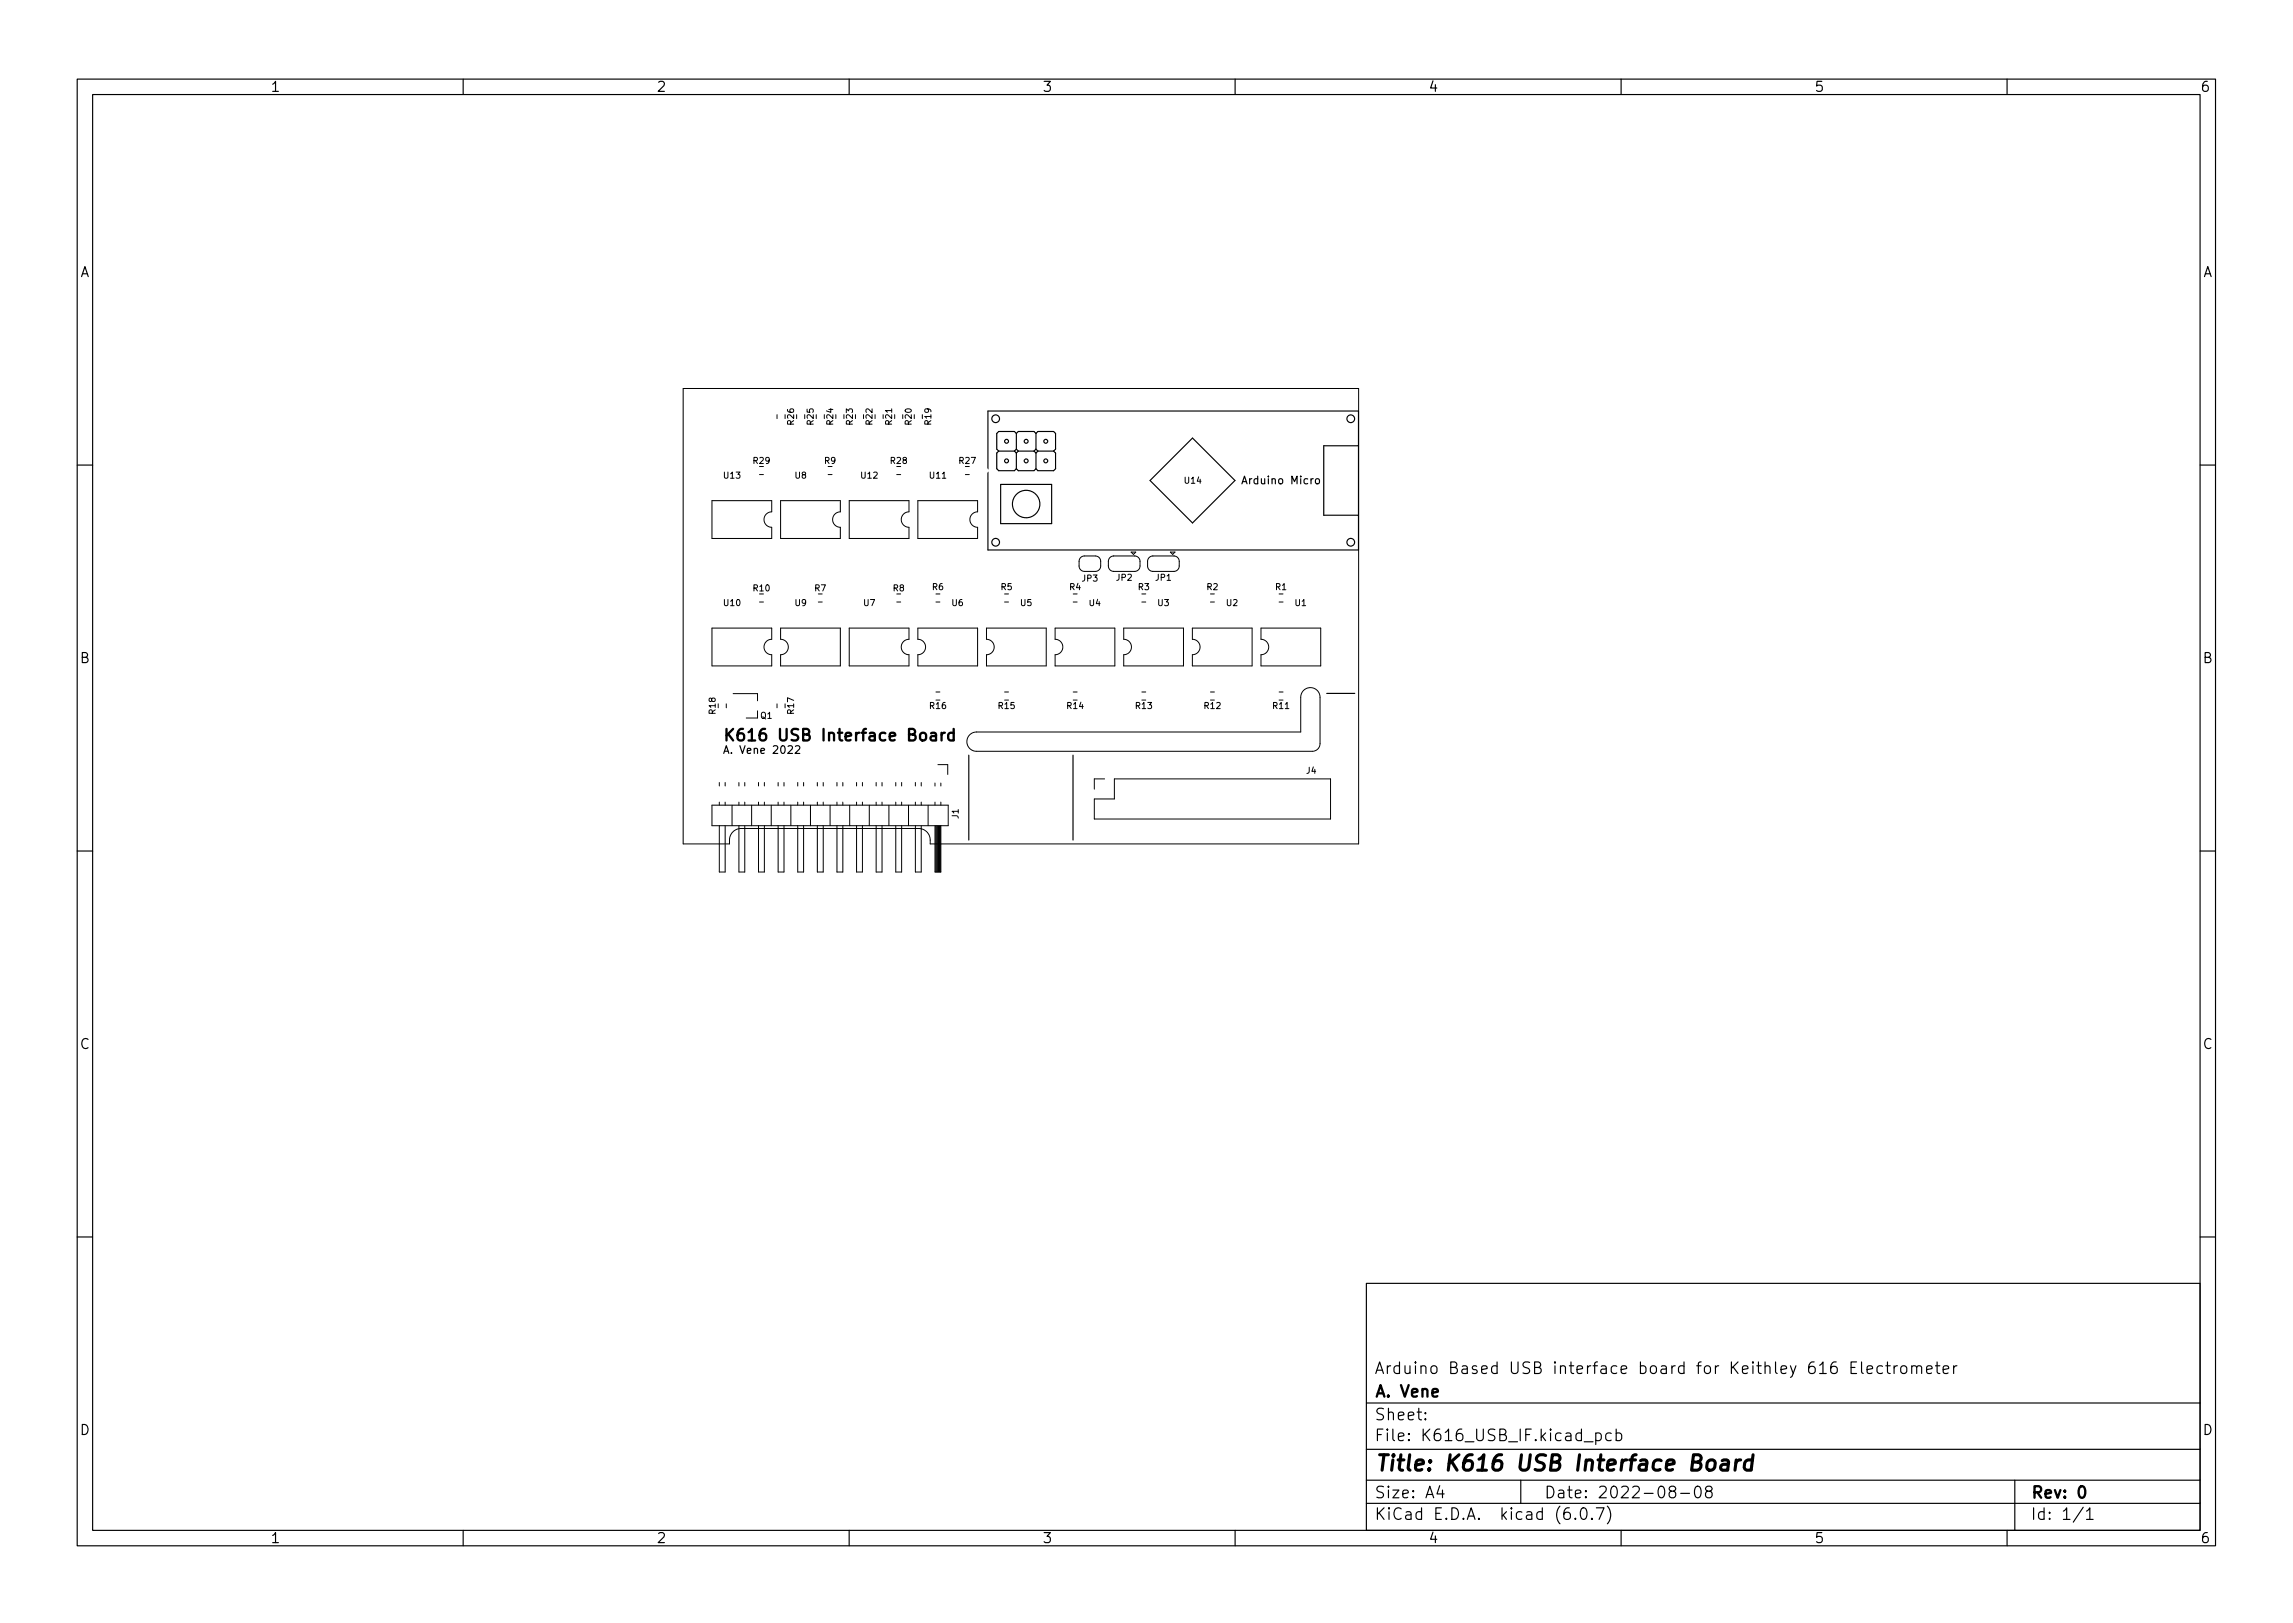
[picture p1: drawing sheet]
<svg xmlns="http://www.w3.org/2000/svg" width="297mm" height="210mm" viewBox="0 0 297 210" stroke-linecap="round" stroke-linejoin="round" font-family="sans-serif">
<defs><g id="words">
<text font-size="2.8" x="178" y="190.6">Title: K616 USB Interface Board</text>
<g font-size="2.1">
<text x="93.6" y="96">K616 USB Interface Board</text>
<text x="178" y="178">Arduino Based USB interface board for Keithley 616 Electrometer</text>
<text x="178" y="184">Sheet:</text>
<text x="178" y="181">A. Vene</text>
<text x="178" y="186.7">File: K616_USB_IF.kicad_pcb</text>
<text x="178" y="196.9">KiCad E.D.A. kicad (6.0.7)</text>
<text x="178" y="194.1">Size: A4</text>
<text x="200" y="194.1">Date: 2022-08-08</text>
<text x="263" y="194.1">Rev: 0</text>
<text x="263" y="196.9">Id: 1/1</text>
</g>
<g font-size="1.8">
<text x="35" y="11.9">1</text>
<text x="85" y="11.9">2</text>
<text x="135" y="11.9">3</text>
<text x="185" y="11.9">4</text>
<text x="235" y="11.9">5</text>
<text x="285" y="11.9">6</text>
<text x="10.3" y="35.9">A</text>
<text x="285.3" y="35.9">A</text>
<text x="10.3" y="85.9">B</text>
<text x="285.3" y="85.9">B</text>
<text x="10.3" y="135.9">C</text>
<text x="285.3" y="135.9">C</text>
<text x="10.3" y="185.9">D</text>
<text x="285.3" y="185.9">D</text>
<text x="35" y="199.9">1</text>
<text x="85" y="199.9">2</text>
<text x="135" y="199.9">3</text>
<text x="185" y="199.9">4</text>
<text x="235" y="199.9">5</text>
<text x="285" y="199.9">6</text>
</g>
<g font-size="1.4">
<text x="161.2" y="62.7">Arduino Micro</text>
<text x="93.6" y="97.7">A. Vene 2022</text>
</g>
<g font-size="1.1">
<text x="102.8" y="55" transform="rotate(-90 102.8 55)">R26</text>
<text x="105.4" y="55" transform="rotate(-90 105.4 55)">R25</text>
<text x="107.9" y="55" transform="rotate(-90 107.9 55)">R24</text>
<text x="110.5" y="55" transform="rotate(-90 110.5 55)">R23</text>
<text x="113" y="55" transform="rotate(-90 113 55)">R22</text>
<text x="115.5" y="55" transform="rotate(-90 115.5 55)">R21</text>
<text x="118.1" y="55" transform="rotate(-90 118.1 55)">R20</text>
<text x="120.6" y="55" transform="rotate(-90 120.6 55)">R19</text>
<text x="93.8" y="62">U13</text>
<text x="97.6" y="60.1">R29</text>
<text x="103" y="62">U8</text>
<text x="106.8" y="60.1">R9</text>
<text x="111.6" y="62">U12</text>
<text x="115.4" y="60.1">R28</text>
<text x="120.5" y="62">U11</text>
<text x="124.3" y="60.1">R27</text>
<text x="153.5" y="62.6">U14</text>
<text x="97.6" y="76.6">R10</text>
<text x="105.5" y="76.6">R7</text>
<text x="115.7" y="76.6">R8</text>
<text x="120.8" y="76.4">R6</text>
<text x="129.7" y="76.4">R5</text>
<text x="138.6" y="76.4">R4</text>
<text x="140.2" y="75.3">JP3</text>
<text x="144.6" y="75.2">JP2</text>
<text x="147.5" y="76.4">R3</text>
<text x="149.7" y="75.2">JP1</text>
<text x="156.3" y="76.4">R2</text>
<text x="165.2" y="76.4">R1</text>
<text x="93.8" y="78.5">U10</text>
<text x="103" y="78.5">U9</text>
<text x="111.9" y="78.5">U7</text>
<text x="123.3" y="78.5">U6</text>
<text x="132.2" y="78.5">U5</text>
<text x="141.1" y="78.5">U4</text>
<text x="150" y="78.5">U3</text>
<text x="158.9" y="78.5">U2</text>
<text x="167.8" y="78.5">U1</text>
<text x="92.7" y="92.5" transform="rotate(-90 92.7 92.5)">R18</text>
<text x="98.5" y="93.1">Q1</text>
<text x="102.8" y="92.5" transform="rotate(-90 102.8 92.5)">R17</text>
<text x="120.5" y="91.8">R16</text>
<text x="129.4" y="91.8">R15</text>
<text x="138.3" y="91.8">R14</text>
<text x="147.1" y="91.8">R13</text>
<text x="156" y="91.8">R12</text>
<text x="164.9" y="91.8">R11</text>
<text x="169.2" y="100.2">J4</text>
<text x="124.2" y="106" transform="rotate(-90 124.2 106)">J1</text>
</g>
</g></defs>
<g fill="none" stroke="#000" stroke-width=".15">
<path d="M10 10.2h277v190.1h-277zM12 12.2h273v186.1h-273zM60 10.2v2M110 10.2v2M160 10.2v2M210 10.2v2M260 10.2v2M128 53.2h48v18h-48zM129.4 58.4l-.3 .3v2l.3 .3h2l.3-.3M129.4 58.4h2M131.4 58.4l.3 .3M131.7 58.2l-.3 .2"/>
<path d="M131.7 56.2l.2-.3h2l.3 .3M131.7 56.2l-.3-.3h-2l-.3 .3v2l.3 .2M131.7 58.2l.2 .2M131.7 56.2v2M131.7 58.7v2M131.9 58.4h2M131.9 58.4l-.2 .3M133.9 58.4l.3 .3M134.2 56.2l.3-.3h2l.2 .3v2l-.2 .2M134.2 58.2l.3 .2M134.2 58.2l-.3 .2M134.2 56.2v2"/>
<path d="M134.2 58.7v2M134.5 58.4h2M134.5 58.4l-.3 .3M136.5 58.4l.2 .3v2l-.2 .3h-2l-.3-.3M176 57.7h-4.5v9h4.5M10 60.2h2M129.6 62.8h6.6v5h-6.6zM131.7 60.7l.2 .3h2l.3-.3M149 62.2l5.5-5.5 5.5 5.5-5.5 5.5zM285 60.2h2M102.1 96.7l.4-.1 .1 .1 .1 .2-.7 .7h.7M103 96.7l.4-.1 .2 .1v.2l-.6 .7h.6"/>
<path d="M125.5 97.8v11M139 97.8v11M171.9 89.8h3.6M10 110.2h2M285 110.2h2M10 160.2h2M177 166.3h108v32h-108zM239.8 177.1h.5M240.5 176.4h-.7v1.5h.7M241.1 176.4v1.3l.3 .2M241.9 177.4l.7-.1-.1-.3-.4-.1-.2 .2v.8h.2h.4M243.9 177l-.5-.1-.3 .3v.4l.2 .3h.1h.5"/>
<path d="M244.3 176.9h.6M244.5 176.4v1.3l.1 .2h.3M245.4 176.9v1M245.8 176.9a.38 .38 0 0 0-.4 .3M246.4 177a.41 .41 0 0 1 .6 .2v.4a.41 .41 0 0 1-.4 .3 .41 .41 0 0 1-.4-.3v-.4zM247.6 177.1a.37 .37 0 0 1 .7 0v.8M247.6 176.9v1M248.3 177.1l.2-.2 .4 .1v.9M249.6 177.4l.7-.1-.1-.3-.4-.1-.2 .2v.8h.2h.4M250.7 176.9h.6M250.9 176.4v1.3l.1 .2h.3M251.7 177.4l.7-.1v-.3l-.5-.1-.2 .2 .1 .8h.1h.5"/>
<path d="M253.1 176.9v1M253.5 176.9a.38 .38 0 0 0-.4 .3M285 160.2h2M60 198.3v2M110 198.3v2M160 198.3v2M177 194.8h108M177 191.8h108M177 187.8h108M177 181.8h108M184.6 183.8l.1 .1h-.1v-.1v.1M184.6 183l.1 .1h-.1v-.1v.1"/>
<path d="M186.5 192.5l-.4 1h1M186.9 193v1M197 191.8v3M204.1 196.7v.1h-.1l.1-.1v.1M204.9 195.4a.36 .36 0 0 1 .6 .2 .77 .77 0 0 1-.4 1.2 1 1 0 0 1-.2-1.4zM206.2 196.7l.1 .1h-.1h-.1l.1-.1v.1M206.7 185.7l.4-.1 .3 .3v.4l-.1 .3h-.2h-.4M206.7 185.6v1.5M206.8 195.3h1l-.7 1.5M208.2 195.1a1.72 1.72 0 0 1 0 2.3M208.7 185.7l-.4-.1-.3 .3v.4l.1 .3h.2h.4M209.4 185.7l.4-.1 .3 .3v.4l-.2 .3h-.1h-.4"/>
<path d="M209.4 185.1v1.5M210 198.3v2M216.5 193.2l-.1-.1a.31 .31 0 0 1-.2-.3 .31 .31 0 0 1 .3-.3h.3l.3 .3-.2 .3-.5 .1-.2 .3 .1 .4 .2 .1h.3l.3-.3v-.2l-.3-.3M217.7 193.5h1.2M219.6 192.7a.36 .36 0 0 1 .4-.2 .36 .36 0 0 1 .3 .3 .77 .77 0 0 1-.4 1.2 .91 .91 0 0 1-.3-1.3zM221.2 193.2l-.1-.1a.31 .31 0 0 1-.2-.3 .31 .31 0 0 1 .3-.3l.4 .1a.31 .31 0 0 1 .2 .3 .31 .31 0 0 1-.3 .3h-.3l-.3 .3 .1 .4 .2 .1h.3l.3-.3-.1-.4-.2-.1M260 198.3v2M261 191.8v6.5M269.9 195.3l-1.3 1.9M270.3 195.8l.4-.5v1.5M270.3 196.8h.8"/>
<circle cx="129" cy="54.2" r=".5"/>
<circle cx="130.4" cy="57.2" r=".25"/>
<circle cx="130.4" cy="59.7" r=".25"/>
<circle cx="132.9" cy="57.2" r=".25"/>
<circle cx="132.9" cy="59.7" r=".25"/>
<circle cx="135.5" cy="59.7" r=".25"/>
<circle cx="135.5" cy="57.2" r=".25"/>
<circle cx="175" cy="54.2" r=".5"/>
<circle cx="129" cy="70.2" r=".5"/>
<circle cx="132.9" cy="65.3" r="1.78"/>
<circle cx="175" cy="70.2" r=".5"/>
</g>
<path d="M120.6 95l.2-.1 .4 .1 .1 .9M121.3 95.3l-.5 .1a.29 .29 0 0 0-.3 .2 .29 .29 0 0 0 .3 .3h.5M122 94.9v1M122.4 94.9a.38 .38 0 0 0-.4 .3M123.5 95l-.4-.1-.3 .3v.4l.2 .3h.1h.4M123.5 94.4v1.5M269.5 192.6a.36 .36 0 0 1 .6 .2 .77 .77 0 0 1-.5 1.2 .99 .99 0 0 1-.1-1.4z" fill="none" stroke="#000" stroke-width=".3"/>
<path d="M221.3 189.3a.52 .52 0 0 1 .5-.2 .52 .52 0 0 1 .4 .4l-.1 .6a.55 .55 0 0 1-.5 .4 .55 .55 0 0 1-.5-.4l.1-.6zM223.1 189.2l.2-.1 .6 .1v.2l-.1 1.1M223.9 189.6l-.2 .1h-.5a.4 .4 0 0 0-.3 .3 .4 .4 0 0 0 .2 .5h.5l.2-.1M224.9 189.1l-.1 1.4M225.5 189.1a.59 .59 0 0 0-.6 .4M227 189.2a.66 .66 0 0 0-1 .3l-.1 .6 .2 .3 .2 .1 .6-.1M227.1 188.5l-.3 2" fill="none" stroke="#000" stroke-width=".4"/>
<g fill="none" stroke="#000" stroke-width=".13">
<path d="M88.5 50.3h87.5v59h-55.5v-.5a1.5 1.5 0 0 0-1.5-1.5h-23a1.5 1.5 0 0 0-1.5 1.5v.5h-6zM100.7 53.7v.5M92.2 64.9h7.8v1.4a1 1 0 0 0-1 1 1 1 0 0 0 1 1v1.5h-7.8zM98.4 78h.5M98.4 61.5h.5M101.1 64.9h7.8v1.4a1 1 0 0 0-1 1 1 1 0 0 0 1 1v1.5h-7.8zM106 78h.5M107.3 61.5h.5M110 64.9h7.8v1.4a1 1 0 0 0-1 1 1 1 0 0 0 1 1v1.5h-7.8zM116.2 78h.5M116.2 61.5h.5M118.9 64.9h7.7v1.4a1 1 0 0 0-1 1 1 1 0 0 0 1 1v1.5h-7.7z"/>
<path d="M121.2 78h.6M121.2 76.9h.6M125.1 61.5h.5M130.1 78h.5M130.1 76.9h.5M139 78h.5M139 76.9h.5M140 72.2l.4-.2h1.5a.7 .7 0 0 1 .7 .7v.6a.7 .7 0 0 1-.7 .7h-1.4a.7 .7 0 0 1-.7-.7v-.7zM144.2 74h2.8M144.2 72h2.8M144.3 72a.7 .7 0 0 0-.7 .7v.6a.7 .7 0 0 0 .7 .7M146.5 71.5h.6l-.3 .3z"/>
<path d="M147 72a.7 .7 0 0 1 .7 .7v.6a.7 .7 0 0 1-.7 .7M147.9 78h.5M147.9 76.9h.5M149.3 74h2.8M149.3 72h2.8M149.4 72a.7 .7 0 0 0-.7 .7v.6a.7 .7 0 0 0 .7 .7M151.6 71.5h.6l-.3 .3zM152.1 72a.7 .7 0 0 1 .7 .7v.6a.7 .7 0 0 1-.7 .7M156.8 78h.5M156.8 76.9h.5M165.7 78h.5M165.7 76.9h.5"/>
<path d="M92.2 81.4h7.8v1.4a1 1 0 0 0-1 1 1 1 0 0 0 1 1v1.5h-7.8zM94.1 91.2v.5M95 89.9h3.1v.9M98.1 92.1v.9h-1.4M100.7 91.2v.5M101.1 81.4h7.8v4.9h-7.8v-1.5a1 1 0 0 0 1-1 1 1 0 0 0-1-1zM110 81.4h7.8v1.4a1 1 0 0 0-1 1 1 1 0 0 0 1 1v1.5h-7.8zM118.9 81.4h7.7v4.9h-7.7v-1.5a1 1 0 0 0 1-1 1 1 0 0 0-1-1zM121.2 89.6h.6M121.5 99.1h1.3v1.2M125.6 95.2l.4-.3 .5-.1h42v-4.5a1.25 1.25 0 0 1 1.2-1.2 1.25 1.25 0 0 1 1.3 1.2v6a1 1 0 0 1-1 1h-43.5a1.25 1.25 0 0 1-1.2-.7 1.25 1.25 0 0 1 .3-1.4zM127.8 81.4h7.7v4.9h-7.7v-1.5a1 1 0 0 0 1-1 1 1 0 0 0-1-1z"/>
<path d="M130.1 89.6h.5M136.7 81.4h7.7v4.9h-7.7v-1.5a1 1 0 0 0 1-1 1 1 0 0 0-1-1zM139 89.6h.5M145.6 81.4h7.7v4.9h-7.7v-1.5a1 1 0 0 0 1-1 1 1 0 0 0-1-1zM147.9 89.6h.5M154.5 81.4h7.7v4.9h-7.7v-1.5a1 1 0 0 0 1-1 1 1 0 0 0-1-1zM156.8 89.6h.5M163.3 81.4h7.8v4.9h-7.8v-1.5a1 1 0 0 0 1-1 1 1 0 0 0-1-1zM165.7 89.6h.5M92.2 104.3h30.6v2.7h-30.6zM93.2 107v6h.7v-6M93.2 101.4v.4"/>
<path d="M93.2 103.9v.4M93.9 101.4v.4M93.9 103.9v.4M94.8 104.3v2.7M95.7 107v6h.8v-6M95.7 101.4v.4M95.7 103.9v.4M96.5 101.4v.4M96.5 103.9v.4M97.4 104.3v2.7M98.3 107v6h.7v-6M98.3 101.4v.4"/>
<path d="M98.3 103.9v.4M99 101.4v.4M99 103.9v.4M99.9 104.3v2.7M100.8 107v6h.8v-6M100.8 101.4v.4M100.8 103.9v.4M101.6 101.4v.4M101.6 103.9v.4M102.4 104.3v2.7M103.3 107v6h.8v-6M103.3 101.4v.4"/>
<path d="M103.3 103.9v.4M104.1 101.4v.4M104.1 103.9v.4M105 104.3v2.7M105.9 107v6h.7v-6M105.9 101.4v.4M105.9 103.9v.4M106.6 101.4v.4M106.6 103.9v.4M107.5 104.3v2.7M108.4 107v6h.8v-6M108.4 101.4v.4"/>
<path d="M108.4 103.9v.4M109.2 101.4v.4M109.2 103.9v.4M110.1 104.3v2.7M111 107v6h.7v-6M111 101.4v.4M111 103.9v.4M111.7 101.4v.4M111.7 103.9v.4M112.6 104.3v2.7M113.5 107v6h.8v-6M113.5 101.4v.4"/>
<path d="M113.5 103.9v.4M114.3 101.4v.4M114.3 103.9v.4M115.1 104.3v2.7M116 107v6h.8v-6M116 101.4v.4M116 103.9v.4M116.8 101.4v.4M116.8 103.9v.4M117.7 104.3v2.7M118.6 107v6h.7v-6M118.6 101.4v.4"/>
<path d="M118.6 103.9v.4M119.3 101.4v.4M119.3 103.9v.4M120.2 104.3v2.7M121.1 107v6h.8v-6M121.1 101.4v.4M121.1 103.9v.4M121.2 107v6M121.3 107v6M121.5 107v6M121.6 107v6M121.7 107v6"/>
<path d="M121.8 107v6M121.9 101.4v.4M121.9 103.9v.4M141.8 103.5h2.6v-2.6h28v5.2h-30.6zM143.1 100.9h-1.3v1.3"/>
</g>
<g fill="#fff" stroke="#fff" stroke-width=".13">
<circle cx="115.1" cy="89.5" r=".2"/>
<circle cx="127.2" cy="80" r=".2"/>
<circle cx="174.2" cy="52.1" r=".2"/>
<circle cx="136.1" cy="80" r=".2"/>
<circle cx="100.5" cy="63.5" r=".2"/>
<circle cx="153.9" cy="73" r=".2"/>
<circle cx="153.9" cy="80" r=".2"/>
<circle cx="118.3" cy="63.5" r=".2"/>
<circle cx="142.5" cy="77.5" r=".2"/>
<circle cx="144.4" cy="66" r=".2"/>
<circle cx="127.2" cy="63.5" r=".2"/>
<circle cx="129.8" cy="73" r=".2"/>
<circle cx="172.3" cy="80" r=".2"/>
<circle cx="90.4" cy="52.1" r=".2"/>
<circle cx="145" cy="80" r=".2"/>
<circle cx="100.5" cy="80" r=".2"/>
<circle cx="113.9" cy="81.9" r=".2"/>
<circle cx="162.8" cy="80" r=".2"/>
<circle cx="137.4" cy="73" r=".2"/>
<circle cx="93.6" cy="85.1" r=".2"/>
<circle cx="136.1" cy="87.6" r=".2"/>
<circle cx="167.2" cy="85.7" r=".2"/>
<circle cx="145" cy="93.3" r=".2"/>
<circle cx="145" cy="87.6" r=".2"/>
<circle cx="100.5" cy="87.6" r=".2"/>
<circle cx="118.3" cy="71.1" r=".2"/>
<circle cx="100.5" cy="71.1" r=".2"/>
<circle cx="106.3" cy="90.2" r=".2"/>
<circle cx="162.8" cy="87.6" r=".2"/>
<circle cx="127.2" cy="87.6" r=".2"/>
<circle cx="118.3" cy="87.6" r=".2"/>
<circle cx="92.9" cy="94" r=".2"/>
<circle cx="153.9" cy="87.6" r=".2"/>
<circle cx="114.5" cy="57.1" r=".2"/>
<circle cx="113.2" cy="57.1" r=".2"/>
<circle cx="112" cy="57.1" r=".2"/>
<circle cx="110.7" cy="57.1" r=".2"/>
<circle cx="109.4" cy="57.1" r=".2"/>
<circle cx="108.2" cy="57.1" r=".2"/>
<circle cx="106.9" cy="57.1" r=".2"/>
<circle cx="105.6" cy="57.1" r=".2"/>
<circle cx="155.2" cy="77.5" r=".2"/>
<circle cx="164" cy="77.5" r=".2"/>
<circle cx="113.9" cy="77.5" r=".2"/>
<circle cx="146.3" cy="77.5" r=".2"/>
<circle cx="171.7" cy="77.5" r=".2"/>
<circle cx="119.6" cy="77.5" r=".2"/>
<circle cx="128.5" cy="77.5" r=".2"/>
<circle cx="137.4" cy="77.5" r=".2"/>
<circle cx="141.2" cy="77.5" r=".2"/>
<circle cx="145.6" cy="73" r=".2"/>
<circle cx="143.7" cy="76.8" r=".2"/>
<circle cx="150.7" cy="73" r=".2"/>
<circle cx="125.3" cy="76.8" r=".2"/>
<circle cx="139.3" cy="73" r=".2"/>
<circle cx="130.4" cy="59.1" r=".2"/>
<circle cx="113.9" cy="61" r=".2"/>
<circle cx="127.8" cy="61" r=".2"/>
<circle cx="122.8" cy="61" r=".2"/>
<circle cx="148.2" cy="71.8" r=".2"/>
<circle cx="131.7" cy="69.9" r=".5"/>
<circle cx="134.2" cy="69.9" r=".5"/>
<circle cx="136.7" cy="69.9" r=".5"/>
<circle cx="139.3" cy="69.9" r=".5"/>
<circle cx="141.8" cy="69.9" r=".5"/>
<circle cx="144.4" cy="69.9" r=".5"/>
<circle cx="146.9" cy="69.9" r=".5"/>
<circle cx="149.4" cy="69.9" r=".5"/>
<circle cx="152" cy="69.9" r=".5"/>
<circle cx="154.5" cy="69.9" r=".5"/>
<circle cx="157.1" cy="69.9" r=".5"/>
<circle cx="159.6" cy="69.9" r=".5"/>
<circle cx="162.1" cy="69.9" r=".5"/>
<circle cx="164.7" cy="69.9" r=".5"/>
<circle cx="167.2" cy="69.9" r=".5"/>
<circle cx="169.8" cy="69.9" r=".5"/>
<circle cx="172.3" cy="69.9" r=".5"/>
<circle cx="172.3" cy="54.6" r=".5"/>
<circle cx="169.8" cy="54.6" r=".5"/>
<circle cx="167.2" cy="54.6" r=".5"/>
<circle cx="164.7" cy="54.6" r=".5"/>
<circle cx="162.1" cy="54.6" r=".5"/>
<circle cx="159.6" cy="54.6" r=".5"/>
<circle cx="157.1" cy="54.6" r=".5"/>
<circle cx="154.5" cy="54.6" r=".5"/>
<circle cx="152" cy="54.6" r=".5"/>
<circle cx="149.4" cy="54.6" r=".5"/>
<circle cx="146.9" cy="54.6" r=".5"/>
<circle cx="144.4" cy="54.6" r=".5"/>
<circle cx="141.8" cy="54.6" r=".5"/>
<circle cx="139.3" cy="54.6" r=".5"/>
<circle cx="136.7" cy="54.6" r=".5"/>
<circle cx="134.2" cy="54.6" r=".5"/>
<circle cx="131.7" cy="54.6" r=".5"/>
<circle cx="143.1" cy="102.2" r=".5"/>
<circle cx="143.1" cy="104.8" r=".5"/>
<circle cx="145.6" cy="102.2" r=".5"/>
<circle cx="145.6" cy="104.8" r=".5"/>
<circle cx="148.2" cy="102.2" r=".5"/>
<circle cx="148.2" cy="104.8" r=".5"/>
<circle cx="150.7" cy="102.2" r=".5"/>
<circle cx="150.7" cy="104.8" r=".5"/>
<circle cx="153.2" cy="102.2" r=".5"/>
<circle cx="153.2" cy="104.8" r=".5"/>
<circle cx="155.8" cy="102.2" r=".5"/>
<circle cx="155.8" cy="104.8" r=".5"/>
<circle cx="158.3" cy="102.2" r=".5"/>
<circle cx="158.3" cy="104.8" r=".5"/>
<circle cx="160.9" cy="102.2" r=".5"/>
<circle cx="160.9" cy="104.8" r=".5"/>
<circle cx="163.4" cy="102.2" r=".5"/>
<circle cx="163.4" cy="104.8" r=".5"/>
<circle cx="165.9" cy="102.2" r=".5"/>
<circle cx="165.9" cy="104.8" r=".5"/>
<circle cx="168.5" cy="102.2" r=".5"/>
<circle cx="168.5" cy="104.8" r=".5"/>
<circle cx="171" cy="102.2" r=".5"/>
<circle cx="171" cy="104.8" r=".5"/>
<circle cx="121.5" cy="100.3" r=".5"/>
<circle cx="121.5" cy="102.9" r=".5"/>
<circle cx="119" cy="100.3" r=".5"/>
<circle cx="119" cy="102.9" r=".5"/>
<circle cx="116.4" cy="100.3" r=".5"/>
<circle cx="116.4" cy="102.9" r=".5"/>
<circle cx="113.9" cy="100.3" r=".5"/>
<circle cx="113.9" cy="102.9" r=".5"/>
<circle cx="111.3" cy="100.3" r=".5"/>
<circle cx="111.3" cy="102.9" r=".5"/>
<circle cx="108.8" cy="100.3" r=".5"/>
<circle cx="108.8" cy="102.9" r=".5"/>
<circle cx="106.3" cy="100.3" r=".5"/>
<circle cx="106.3" cy="102.9" r=".5"/>
<circle cx="103.7" cy="100.3" r=".5"/>
<circle cx="103.7" cy="102.9" r=".5"/>
<circle cx="101.2" cy="100.3" r=".5"/>
<circle cx="101.2" cy="102.9" r=".5"/>
<circle cx="98.6" cy="100.3" r=".5"/>
<circle cx="98.6" cy="102.9" r=".5"/>
<circle cx="96.1" cy="100.3" r=".5"/>
<circle cx="96.1" cy="102.9" r=".5"/>
<circle cx="93.6" cy="100.3" r=".5"/>
<circle cx="93.6" cy="102.9" r=".5"/>
<circle cx="173.6" cy="92.1" r=".5"/>
<circle cx="173.6" cy="94.6" r=".5"/>
<circle cx="173.6" cy="97.2" r=".5"/>
<circle cx="173.6" cy="99.7" r=".5"/>
<circle cx="173.6" cy="102.2" r=".5"/>
<circle cx="143.1" cy="99.7" r=".5"/>
<circle cx="145.6" cy="99.7" r=".5"/>
<circle cx="148.2" cy="99.7" r=".5"/>
<circle cx="150.7" cy="99.7" r=".5"/>
<circle cx="153.2" cy="99.7" r=".5"/>
<circle cx="155.8" cy="99.7" r=".5"/>
<circle cx="158.3" cy="99.7" r=".5"/>
<circle cx="160.9" cy="99.7" r=".5"/>
<circle cx="163.4" cy="99.7" r=".5"/>
<circle cx="165.9" cy="99.7" r=".5"/>
<circle cx="145.6" cy="107.3" r=".5"/>
<circle cx="148.2" cy="107.3" r=".5"/>
<circle cx="150.7" cy="107.3" r=".5"/>
<circle cx="153.2" cy="107.3" r=".5"/>
<circle cx="155.8" cy="107.3" r=".5"/>
<circle cx="158.3" cy="107.3" r=".5"/>
<circle cx="160.9" cy="107.3" r=".5"/>
<circle cx="163.4" cy="107.3" r=".5"/>
<circle cx="165.9" cy="107.3" r=".5"/>
<circle cx="168.5" cy="107.3" r=".5"/>
</g>
<use href="#words"/>
</svg>
